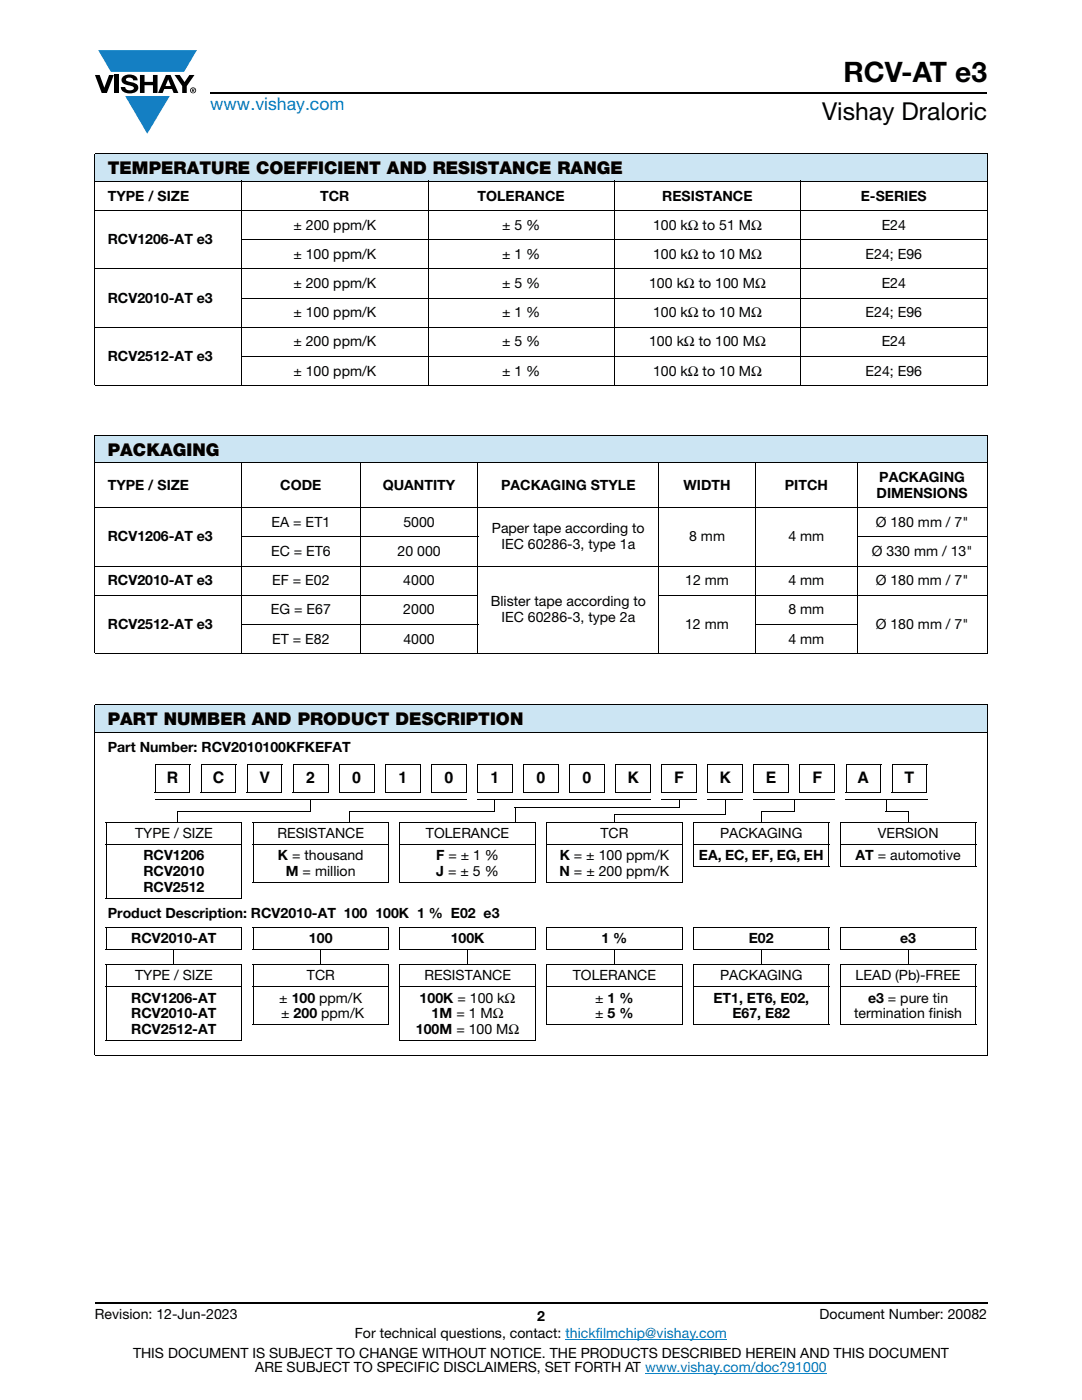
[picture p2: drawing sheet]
<svg xmlns="http://www.w3.org/2000/svg" width="216mm" height="279mm" viewBox="0 0 216 279" stroke-linecap="round" stroke-linejoin="round" font-family="sans-serif">
<defs><g id="words">
<text font-size="5.6" x="168.3" y="16.4">RCV-AT e3</text>
<text font-size="4.9" x="164" y="24">Vishay Draloric</text>
<text font-size="3.5" fill="#007ec4" x="42" y="21.9">www.vishay.com</text>
<g font-size="3.5">
<text x="21.5" y="34.8">TEMPERATURE COEFFICIENT AND RESISTANCE RANGE</text>
<text x="21.5" y="91">PACKAGING</text>
<text x="21.5" y="144.8">PART NUMBER AND PRODUCT DESCRIPTION</text>
</g>
<g font-size="3.2">
<text x="33.3" y="156.2">R</text>
<text x="42.5" y="156.2">C</text>
<text x="51.8" y="156.2">V</text>
<text x="61.1" y="156.2">2</text>
<text x="70.3" y="156.2">0</text>
<text x="79.5" y="156.2">1</text>
<text x="88.7" y="156.2">0</text>
<text x="97.9" y="156.2">1</text>
<text x="107.1" y="156.2">0</text>
<text x="116.2" y="156.2">0</text>
<text x="125.2" y="156.2">K</text>
<text x="134.5" y="156.2">F</text>
<text x="143.6" y="156.2">K</text>
<text x="152.8" y="156.2">E</text>
<text x="162.1" y="156.2">F</text>
<text x="171.1" y="156.2">A</text>
<text x="180.5" y="156.2">T</text>
</g>
<g font-size="2.8">
<text x="21.5" y="40">TYPE / SIZE</text>
<text x="63.9" y="40">TCR</text>
<text x="95.3" y="40">TOLERANCE</text>
<text x="132.1" y="40">RESISTANCE</text>
<text x="171.8" y="40">E-SERIES</text>
<text x="58.5" y="45.8">± 200 ppm/K</text>
<text x="100.2" y="45.8">± 5 %</text>
<text x="130.3" y="45.8">100 kΩ to 51 MΩ</text>
<text x="175.9" y="45.8">E24</text>
<text x="21.5" y="48.7">RCV1206-AT e3</text>
<text x="58.5" y="51.7">± 100 ppm/K</text>
<text x="100.2" y="51.7">± 1 %</text>
<text x="130.3" y="51.7">100 kΩ to 10 MΩ</text>
<text x="172.7" y="51.7">E24; E96</text>
<text x="58.5" y="57.5">± 200 ppm/K</text>
<text x="100.2" y="57.5">± 5 %</text>
<text x="129.5" y="57.5">100 kΩ to 100 MΩ</text>
<text x="175.9" y="57.5">E24</text>
<text x="21.5" y="60.4">RCV2010-AT e3</text>
<text x="58.5" y="63.3">± 100 ppm/K</text>
<text x="100.2" y="63.3">± 1 %</text>
<text x="130.3" y="63.3">100 kΩ to 10 MΩ</text>
<text x="172.7" y="63.3">E24; E96</text>
<text x="58.5" y="69.1">± 200 ppm/K</text>
<text x="100.2" y="69.1">± 5 %</text>
<text x="129.5" y="69.1">100 kΩ to 100 MΩ</text>
<text x="175.9" y="69.1">E24</text>
<text x="21.5" y="72">RCV2512-AT e3</text>
<text x="58.5" y="75">± 100 ppm/K</text>
<text x="100.2" y="75">± 1 %</text>
<text x="130.3" y="75">100 kΩ to 10 MΩ</text>
<text x="172.7" y="75">E24; E96</text>
<text x="21.5" y="97.7">TYPE / SIZE</text>
<text x="55.9" y="97.7">CODE</text>
<text x="76.4" y="97.7">QUANTITY</text>
<text x="100" y="97.7">PACKAGING STYLE</text>
<text x="136.4" y="97.7">WIDTH</text>
<text x="156.6" y="97.7">PITCH</text>
<text x="174.9" y="99.3">DIMENSIONS</text>
<text x="175.4" y="96.1">PACKAGING</text>
<text x="54.2" y="105.1">EA = ET1</text>
<text x="80.5" y="105.1">5000</text>
<text x="98.1" y="106.5">Paper tape according to</text>
<text x="174.7" y="105.1">Ø 180 mm / 7&quot;</text>
<text x="21.5" y="108.1">RCV1206-AT e3</text>
<text x="54.1" y="111">EC = ET6</text>
<text x="79.3" y="111">20 000</text>
<text x="100.1" y="109.6">IEC 60286-3, type 1a</text>
<text x="137.5" y="108.1">8 mm</text>
<text x="157.3" y="108.1">4 mm</text>
<text x="174" y="111">Ø 330 mm / 13&quot;</text>
<text x="21.5" y="116.8">RCV2010-AT e3</text>
<text x="54.3" y="116.8">EF = E02</text>
<text x="80.5" y="116.8">4000</text>
<text x="136.7" y="116.8">12 mm</text>
<text x="157.3" y="116.8">4 mm</text>
<text x="174.7" y="116.8">Ø 180 mm / 7&quot;</text>
<text x="21.5" y="125.5">RCV2512-AT e3</text>
<text x="54" y="122.6">EG = E67</text>
<text x="80.5" y="122.6">2000</text>
<text x="97.9" y="121">Blister tape according to</text>
<text x="100.1" y="124.2">IEC 60286-3, type 2a</text>
<text x="136.7" y="125.5">12 mm</text>
<text x="157.3" y="122.6">8 mm</text>
<text x="174.7" y="125.5">Ø 180 mm / 7&quot;</text>
<text x="54.3" y="128.4">ET = E82</text>
<text x="80.5" y="128.4">4000</text>
<text x="157.3" y="128.4">4 mm</text>
<text x="21.5" y="150">Part Number: RCV2010100KFKEFAT</text>
<text x="26.9" y="167.3">TYPE / SIZE</text>
<text x="55.4" y="167.3">RESISTANCE</text>
<text x="85" y="167.3">TOLERANCE</text>
<text x="119.8" y="167.3">TCR</text>
<text x="143.7" y="167.3">PACKAGING</text>
<text x="175.1" y="167.3">VERSION</text>
<text x="28.6" y="171.7">RCV1206</text>
<text x="55.4" y="171.7">K = thousand</text>
<text x="87" y="171.7">F = ± 1 %</text>
<text x="111.7" y="171.7">K = ± 100 ppm/K</text>
<text x="139.5" y="171.7">EA, EC, EF, EG, EH</text>
<text x="170.7" y="171.7">AT = automotive</text>
<text x="28.6" y="174.9">RCV2010</text>
<text x="28.6" y="178">RCV2512</text>
<text x="57" y="174.9">M = million</text>
<text x="87.1" y="174.9">J = ± 5 %</text>
<text x="111.7" y="174.9">N = ± 200 ppm/K</text>
<text x="21.5" y="183.1">Product Description: RCV2010-AT 100 100K 1 % E02 e3</text>
<text x="26.2" y="188.3">RCV2010-AT</text>
<text x="61.6" y="188.3">100</text>
<text x="89.9" y="188.3">100K</text>
<text x="120" y="188.3">1 %</text>
<text x="149.4" y="188.3">E02</text>
<text x="179.6" y="188.3">e3</text>
<text x="26.9" y="195.7">TYPE / SIZE</text>
<text x="61.2" y="195.7">TCR</text>
<text x="84.7" y="195.7">RESISTANCE</text>
<text x="114.3" y="195.7">TOLERANCE</text>
<text x="143.7" y="195.7">PACKAGING</text>
<text x="170.7" y="195.7">LEAD (Pb)-FREE</text>
<text x="26.2" y="200.1">RCV1206-AT</text>
<text x="26.2" y="203.3">RCV2010-AT</text>
<text x="55.7" y="200.1">± 100 ppm/K</text>
<text x="56.1" y="203.3">± 200 ppm/K</text>
<text x="83.7" y="200.1">100K = 100 kΩ</text>
<text x="86.1" y="203.3">1M = 1 MΩ</text>
<text x="118.8" y="200.1">± 1 %</text>
<text x="118.8" y="203.3">± 5 %</text>
<text x="142.3" y="200.1">ET1, ET6, E02,</text>
<text x="146.2" y="203.3">E67, E82</text>
<text x="170.4" y="203.3">termination finish</text>
<text x="173.2" y="200.1">e3 = pure tin</text>
<text x="26.2" y="206.4">RCV2512-AT</text>
<text x="83" y="206.4">100M = 100 MΩ</text>
<text x="18.9" y="263.3">Revision: 12-Jun-2023</text>
<text x="107.2" y="263.6">2</text>
<text x="163.6" y="263.3">Document Number: 20082</text>
<text x="70.8" y="267.1">For technical questions, contact: thickfilmchip@vishay.com</text>
<text x="26.5" y="271">THIS DOCUMENT IS SUBJECT TO CHANGE WITHOUT NOTICE. THE PRODUCTS DESCRIBED HEREIN AND THIS DOCUMENT</text>
<text x="50.9" y="273.8">ARE SUBJECT TO SPECIFIC DISCLAIMERS, SET FORTH AT www.vishay.com/doc?91000</text>
</g>
</g></defs>
<g fill="#147fc3">
<path d="M19.6 10h19.7l-2.6 4.3h-1.1h-13.5z"/>
<path d="M25 19.2h8.9l-4.5 7.5z"/>
</g>
<g fill="#000">
<path d="M18.9 15h1l.9 2.5 1-2.5h.9l-1.4 3.6h-1zM22.9 15h.9v3.6h-.9zM24.6 15.3a2.1 2.1 0 0 1 2.8 .3l.1 .4h-.9a.79 .79 0 0 0-.7-.5 .79 .79 0 0 0-.8 .4l.3 .3 1 .2a1.08 1.08 0 0 1 1.2 1 1.08 1.08 0 0 1-1.1 1.2 1.73 1.73 0 0 1-2.4-1.2h.9a.96 .96 0 0 0 .8 .6 .96 .96 0 0 0 .9-.4 1.31 1.31 0 0 0-1.2-.6 1.03 1.03 0 0 1-1.1-.6 1.03 1.03 0 0 1 .2-1.1zM27.9 15h.9v1.3h1.7v-1.3h.9v3.6h-.9v-1.6h-1.7v1.6h-.9zM34.8 15h1.1l.9 1.4 1-1.4h1l-1.5 2.2v1.4h-.9v-1.4z"/>
<path d="M33.6 15.9l.5 1.3h-1.1zM33.1 15l-1.6 3.6h1l.3-.8h1.5l.3 .8h1l-1.6-3.6z"/>
<path d="M38.4 17.8h.2v.2h-.2zM38.3 17.7v.7h.1v-.3l.4 .3-.2-.3 .2-.2-.1-.2z"/>
<path d="M38.1 18a.46 .46 0 0 1 .9 0 .46 .46 0 0 1-.9 0zM37.9 18a.6 .6 0 0 0 1.2 0 .6 .6 0 0 0-1.2 0z"/>
</g>
<path d="M42 18.6h155M18.9 260h178.1" fill="none" stroke="#000" stroke-width=".36"/>
<path d="M112.8 267.3h32.3M128.7 274h36.3" fill="none" stroke="#007ec4" stroke-width=".2"/>
<g fill="#cce5f3">
<path d="M18.9 30.7h178.1v5.5h-178.1z"/>
<path d="M18.9 86.8h178.1v5.5h-178.1z"/>
<path d="M18.9 140.7h178.1v5.5h-178.1z"/>
</g>
<g fill="none" stroke="#000" stroke-width=".2">
<path d="M18.9 30.7h178.1M18.9 36.2h29.2M18.9 30.8v46.1M48.2 36.1v40.9M48.3 36.2h148.7M85.4 36.1v40.9M122.6 36.1v40.9M159.8 36.1v40.9M197 30.8v5.3M197 36.3v5.6M18.9 42h178.1M18.9 53.7h178.1"/>
<path d="M48.1 47.8h148.9M48.1 59.5h148.9M197 42.1v34.8M18.9 65.3h178.1M18.9 76.9h178.1M48.1 71.1h148.9M18.9 86.8h178.1M18.9 92.3h178.1M18.9 86.9v43.4M48.2 92.2v38.3M71.9 92.2v38.3M95.4 92.2v38.3"/>
<path d="M131.4 92.2v38.3M150.8 92.2v38.3M171 92.2v38.3M197 86.9v43.4M18.9 101.3h178.1M18.9 113h178.1M18.9 118.8h76.6M48.1 107.1h47.4M131.3 118.8h65.7M170.9 107.1h26.1M18.9 130.4h178.1M48.1 124.6h47.4"/>
<path d="M150.7 124.6h20.4M18.9 140.7h178.1M18.9 146.2h178.1M18.9 140.7v69.9M30.9 159.6h62.2M30.9 158.1h7M31 152.5h7M31 152.5v5.6M37.9 152.5v5.7M40.1 158.1h7M40.2 152.5h7M40.2 152.5v5.6"/>
<path d="M47.1 152.5v5.7M49.3 158.1h7M49.3 152.5v5.6M49.3 152.5h7M56.3 152.5v5.7M58.4 158.1h7.1M58.5 152.5h7.1M58.5 152.5v5.6M62 159.6v2.3M65.5 152.5v5.7M67.6 158.1h7.1M67.7 152.5h7"/>
<path d="M67.7 152.5v5.6M74.7 152.5v5.7M76.8 158.1h7M76.9 152.5h7M76.9 152.5v5.6M83.8 152.5v5.7M86 158.1h7M86.1 152.5v5.6M86.1 152.5h7M93 152.5v5.7M95.2 159.6h34.7M95.2 158.1h7"/>
<path d="M95.3 152.5h7M95.3 152.5v5.6M98.8 159.6v2.3M102.2 152.5v5.7M104.4 158.1h7M104.5 152.5h7M104.5 152.5v5.6M111.4 152.5v5.7M113.6 158.1h7M113.7 152.5v5.6M113.7 152.5h7M120.6 152.5v5.7"/>
<path d="M122.8 158.1h7M122.9 152.5h7M122.9 152.5v5.6M129.8 152.5v5.7M132 158.1h7M132.1 159.6h7M132.1 152.5h7M132.1 152.5v5.6M139 152.5v5.7M141.2 158.1h7M141.2 159.6h7.1M141.2 152.5h7.1"/>
<path d="M141.2 152.5v5.6M144.7 159.5v3.1M148.2 152.5v5.7M150.3 158.1h7.1M150.4 152.5v5.6M150.4 159.6h16.2M150.4 152.5h7M157.4 152.5v5.7M158.5 159.6v2.3M159.5 158.1h7M159.6 152.5h7M159.6 152.5v5.6"/>
<path d="M166.5 152.5v5.7M168.7 158.1h7M168.8 159.6h16.2M168.8 152.5h7M168.8 152.5v5.6M175.7 152.5v5.7M176.9 159.6v2.3M177.9 158.1h7M178 152.5v5.6M178 152.5h7M184.9 152.5v5.7M197 140.7v69.9"/>
<path d="M21.1 164.1h27.2M21.1 168.6h27.2M21.1 179.3h27.2M21.2 164.2v15M35.4 161.9h26.7M35.4 161.8v2.4M48.2 164.2v15M50.4 164.1h27.2M50.4 168.6h27.2M50.4 176.1h27.2M50.5 164.2v11.9M69.7 161.8v2.4"/>
<path d="M69.7 161.9h29.1M77.5 164.2v11.9M79.7 164.1h27.2M79.7 168.6h27.2M79.7 176.1h27.2M79.8 164.2v11.9M102.7 161.1h32.8M102.8 161.1v3M106.8 164.2v11.9M109 164.1h27.2M109 168.6h27.2M109 176.1h27.2"/>
<path d="M109.1 164.2v11.9M122.5 162.6h22.2M136.1 164.2v11.9M138.3 164.1h27.2M138.3 168.6h27.2M138.3 173h27.2M138.4 164.2v8.7M151.9 161.9h6.7M151.9 161.8v2.4M165.4 164.2v8.7M167.6 164.1h27.2M167.6 168.6h27.2"/>
<path d="M167.6 173h27.2M167.7 164.2v8.7M176.8 161.9h4.4M181.2 161.8v2.4M194.7 164.2v8.7M21.1 185.1h27.2M21.1 189.5h27.2M21.1 192.6h27.2M21.1 197h27.2M21.2 185.2v4.3M21.2 192.6v15M34.7 189.5v3.1"/>
<path d="M48.2 185.2v4.3M48.2 192.6v15M50.4 185.1h27.2M50.4 189.5h27.2M50.4 192.6h27.2M50.4 197h27.2M50.5 185.2v4.3M50.5 192.6v11.9M64 189.5v3.1M77.5 185.2v4.3M77.5 192.6v11.9M79.7 185.1h27.2"/>
<path d="M79.7 189.5h27.2M79.7 192.6h27.2M79.7 197h27.2M79.8 185.2v4.3M79.8 192.6v15M93.3 189.5v3.1M106.8 185.2v4.3M106.8 192.6v15M109 185.1h27.2M109 189.5h27.2M109 192.6h27.2M109 197h27.2"/>
<path d="M109.1 185.2v4.3M109.1 192.6v11.9M122.6 189.5v3.1M136.1 185.2v4.3M136.1 192.6v11.9M138.3 185.1h27.2M138.3 189.5h27.2M138.3 192.6h27.2M138.3 197h27.2M138.4 185.2v4.3M138.4 192.6v11.9M151.9 189.5v3.1"/>
<path d="M165.4 185.2v4.3M165.4 192.6v11.9M167.6 185.1h27.2M167.6 189.5h27.2M167.6 192.6h27.2M167.6 197h27.2M167.7 185.2v4.3M167.7 192.6v11.9M181.2 189.5v3.1M194.7 185.2v4.3M194.7 192.6v11.9M18.9 210.7h178.1"/>
<path d="M21.1 207.7h27.2M50.4 204.6h27.2M79.7 207.7h27.2M109 204.6h27.2M138.3 204.6h27.2M167.6 204.6h27.2"/>
</g>
<path d="M132 159.6l.1 .1zM141.2 159.5v.2zM150.3 159.5l.1 .2zM168.7 159.5l.1 .2zM122.5 162.6h.2v1.5h-.2zM135.4 159.6h.2v1.6h-.2z" fill="#000"/>
<use href="#words"/>
</svg>
